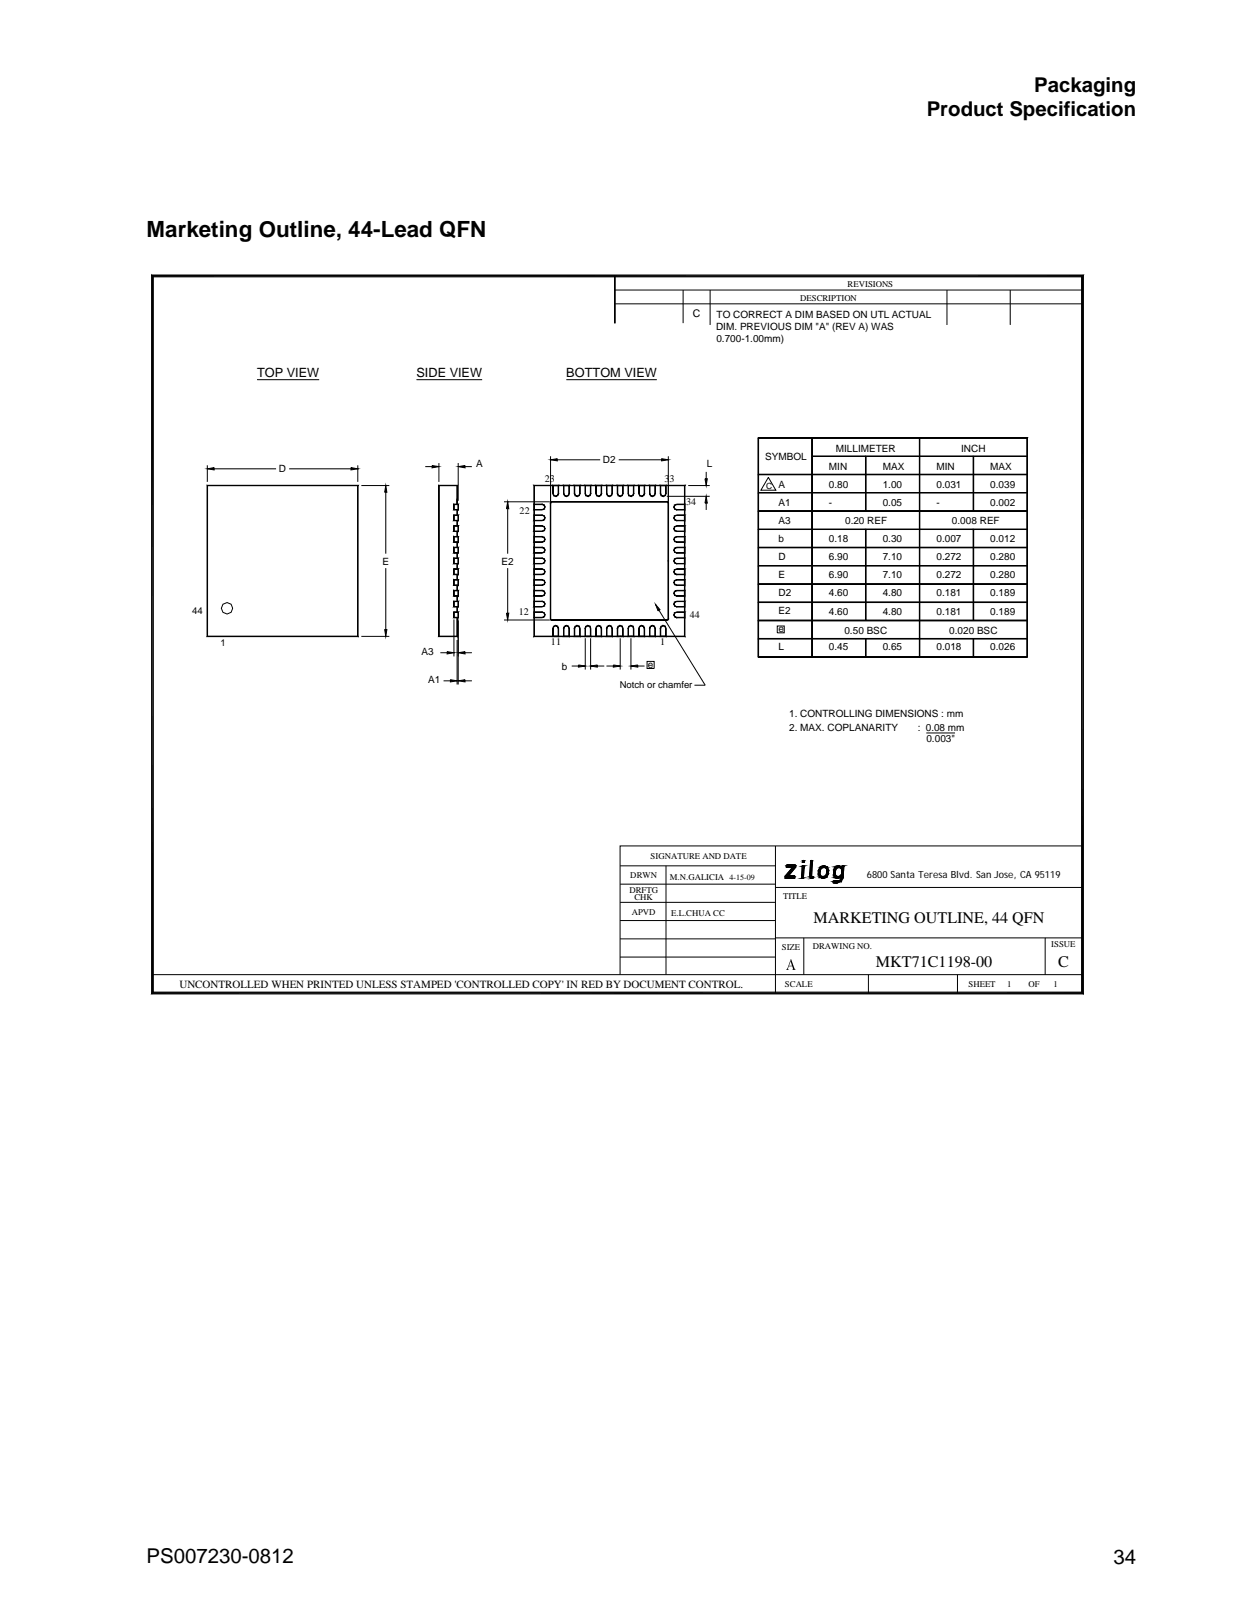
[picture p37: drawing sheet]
<svg xmlns="http://www.w3.org/2000/svg" width="216mm" height="279mm" viewBox="0 0 216 279" stroke-linecap="round" stroke-linejoin="round" font-family="sans-serif">
<defs><g id="words">
<text font-size="3.9" x="25.4" y="41.1">Marketing Outline, 44-Lead QFN</text>
<g font-size="3.5">
<text x="179.2" y="16">Packaging</text>
<text x="160.6" y="20">Product Specification</text>
<text x="25.4" y="271">PS007230-0812</text>
<text x="192.9" y="271">34</text>
</g>
<g font-size="2.8">
<text x="141" y="160">MARKETING OUTLINE, 44 QFN</text>
<text x="151.8" y="167.5">MKT71C1198-00</text>
<text x="183.4" y="167.5">C</text>
</g>
<g font-size="2.2">
<text x="44.6" y="65.3">TOP VIEW</text>
<text x="72.2" y="65.3">SIDE VIEW</text>
<text x="98.1" y="65.3">BOTTOM VIEW</text>
</g>
<text font-size="1.9" x="31.1" y="171.2">UNCONTROLLED WHEN PRINTED UNLESS STAMPED 'CONTROLLED COPY' IN RED BY DOCUMENT CONTROL.</text>
<text font-size="1.8" x="120.1" y="54.9">C</text>
<g font-size="1.7">
<text x="124.1" y="57.3">DIM. PREVIOUS DIM &quot;A&quot; (REV A) WAS</text>
<text x="124.1" y="59.4">0.700-1.00mm)</text>
<text x="124.2" y="55.2">TO CORRECT A DIM BASED ON UTL ACTUAL</text>
<text x="48.3" y="81.9">D</text>
<text x="82.5" y="80.9">A</text>
<text x="94.4" y="83.5">23</text>
<text x="104.5" y="80.3">D2</text>
<text x="115.2" y="83.5">33</text>
<text x="122.5" y="80.9">L</text>
<text x="132.6" y="79.8">SYMBOL</text>
<text x="143.6" y="81.4">MIN</text>
<text x="144.8" y="78.3">MILLIMETER</text>
<text x="153" y="81.4">MAX</text>
<text x="162.3" y="81.4">MIN</text>
<text x="166.6" y="78.3">INCH</text>
<text x="171.6" y="81.4">MAX</text>
<text x="90" y="89.1">22</text>
<text x="118.9" y="87.5">34</text>
<text x="134.9" y="87.7">A1</text>
<text x="134.9" y="84.5">A</text>
<text x="143.6" y="87.7">-</text>
<text x="143.6" y="84.5">0.80</text>
<text x="153" y="84.5">1.00</text>
<text x="153" y="87.7">0.05</text>
<text x="162.3" y="84.5">0.031</text>
<text x="162.3" y="87.7">-</text>
<text x="171.6" y="84.5">0.039</text>
<text x="171.6" y="87.7">0.002</text>
<text x="134.9" y="93.9">b</text>
<text x="134.9" y="90.9">A3</text>
<text x="143.6" y="93.9">0.18</text>
<text x="146.5" y="90.9">0.20 REF</text>
<text x="152.9" y="93.9">0.30</text>
<text x="162.3" y="93.9">0.007</text>
<text x="165" y="90.9">0.008 REF</text>
<text x="171.6" y="93.9">0.012</text>
<text x="66.3" y="97.9">E</text>
<text x="86.9" y="97.9">E2</text>
<text x="134.9" y="100.2">E</text>
<text x="134.9" y="97">D</text>
<text x="143.6" y="100.2">6.90</text>
<text x="143.6" y="97">6.90</text>
<text x="153" y="100.2">7.10</text>
<text x="153" y="97">7.10</text>
<text x="162.3" y="100.2">0.272</text>
<text x="162.3" y="97">0.272</text>
<text x="171.6" y="100.2">0.280</text>
<text x="171.6" y="97">0.280</text>
<text x="89.9" y="106.5">12</text>
<text x="119.5" y="107.2">44</text>
<text x="134.9" y="103.4">D2</text>
<text x="134.9" y="106.5">E2</text>
<text x="143.6" y="103.4">4.60</text>
<text x="143.6" y="106.5">4.60</text>
<text x="153" y="106.5">4.80</text>
<text x="153" y="103.4">4.80</text>
<text x="162.3" y="103.4">0.181</text>
<text x="162.3" y="106.5">0.181</text>
<text x="171.6" y="103.4">0.189</text>
<text x="171.6" y="106.5">0.189</text>
<text x="73" y="113.5">A3</text>
<text x="95.5" y="111.9">11</text>
<text x="114.4" y="111.9">1</text>
<text x="134.9" y="112.7">L</text>
<text x="134.9" y="109.5">e</text>
<text x="143.6" y="112.7">0.45</text>
<text x="146.3" y="109.9">0.50 BSC</text>
<text x="152.9" y="112.7">0.65</text>
<text x="162.3" y="112.7">0.018</text>
<text x="164.5" y="109.9">0.020 BSC</text>
<text x="171.6" y="112.7">0.026</text>
<text x="74.2" y="118.3">A1</text>
<text x="97.3" y="116.1">b</text>
<text x="112.3" y="115.8">e</text>
<text x="136.7" y="124.2">1. CONTROLLING DIMENSIONS : mm</text>
<text x="136.7" y="126.8">2. MAX. COPLANARITY</text>
<text x="159" y="126.8">: 0.08 mm</text>
<text x="160.5" y="128.6">0.003&quot;</text>
<text x="150.2" y="152.2">6800 Santa Teresa Blvd. San Jose, CA 95119</text>
</g>
<g font-size="1.6">
<text x="33.3" y="106.3">44</text>
<text x="38.2" y="112">1</text>
<text x="107.4" y="119.2">Notch or chamfer</text>
</g>
<g font-size="1.5">
<text x="138.6" y="52.1">DESCRIPTION</text>
<text x="146.9" y="49.7">REVISIONS</text>
<text x="132.8" y="84.8">C</text>
<text x="112.7" y="148.9">SIGNATURE AND DATE</text>
<text x="109.1" y="154.7">DRFTG</text>
<text x="109.2" y="152.2">DRWN</text>
<text x="116.1" y="152.5">M.N.GALICIA 4-15-09</text>
<text x="135.7" y="155.8">TITLE</text>
<text x="109.5" y="158.6">APVD</text>
<text x="109.9" y="156.1">CHK</text>
<text x="116.3" y="158.7">E.L.CHUA CC</text>
<text x="135.5" y="164.6">SIZE</text>
<text x="140.8" y="164.5">DRAWING NO.</text>
<text x="182.2" y="164.1">ISSUE</text>
<text x="136" y="171">SCALE</text>
<text x="167.8" y="171">SHEET</text>
<text x="174.5" y="171">1</text>
<text x="178.2" y="171">OF</text>
<text x="182.5" y="171">1</text>
</g>
</g></defs>
<path d="M25.3 46.2h163.4v131.6h-163.4z" fill-rule="evenodd" fill="#fff" stroke="#fff" stroke-width=".17"/>
<g fill="none" stroke="#000" stroke-width=".17">
<path d="M26.3 47.7l.3 .3v124l-.3 .3zM26.3 47.7h161.4l-.3 .3h-160.8zM106.5 50.3h81.1M106.5 47.8l.1 8.2zM106.5 52.7h81.1M106.5 47.8v8.2M118.4 50.3v5.7M123 50.3v6M164.1 50.3v6M175 50.3v6M187.4 48l.3-.3v124.6l-.3-.3zM44.5 65.8h10.8"/>
<path d="M72.2 65.8h11.3M95.4 79.7l1.2-.2v.4zM95.4 79.1v28.4M96.6 79.7h7.4M98.1 65.8h15.7M107.2 79.7h7.4M114.6 79.5l1.2 .2-1.2 .2zM115.8 79.1v28.4M115.8 79.7h.1M131.3 75.9h.1v38h-.1zM131.4 75.9h46.6l-.1 .1h-46.5zM131.4 75.9h46.6"/>
<path d="M140.7 75.9h.1v38h-.1zM140.7 75.9v38M140.7 79l37.3 .1zM140.7 79.1h37.3M150 79.1h.1v9.5h-.1zM150 79.1v9.5M159.3 75.9l.1 38zM159.3 75.9v38M168.6 79.1h.1v9.5h-.1zM168.7 79.1v9.5M177.9 76l.1-.1v38h-.1zM178 75.9v38h-46.6v-38"/>
<path d="M35.9 84.1h26.1zM35.9 84.1v26.2zM35.9 81.3l1.2-.3v.4zM35.9 84.1v26.2M35.9 84.2h.1M35.9 80.6v2.9M37.1 81.3h10.7M50.1 81.3h10.7M60.8 81l1.2 .3-1.2 .1zM62 84.2v-.1v26.2zM62 84.1v26.2M62 84.2h.1"/>
<path d="M62 81.3h.1M62 80.6v2.9M62 84.1h-26.1M62.6 84.2h4.9M66.8 84.2h.1M66.8 85.3v10.7M66.8 98.5v10.6M66.8 84.2l.2 1.1h-.3zM73.7 80.9h1.2M74.9 80.7l1.2 .2-1.2 .2zM76 84.1v26.2zM76 84.1h3.2z"/>
<path d="M76 84.1h3.2M76.1 84.2h.1M76.1 80.3v3.2M76.1 84.1v26.2M78.6 94h.8zM78.6 95.9h.8zM78.6 99.6h.8zM78.6 97.7h.8zM78.6 92.1h.8zM78.6 90.3h.8zM78.6 88.4h.8zM78.6 93v1z"/>
<path d="M78.6 93h.8zM78.6 94.8v1.1zM78.6 94.8h.8zM78.6 98.6v1zM78.6 98.6h.8zM78.6 96.7v1zM78.6 96.7h.8zM78.6 91.1v1zM78.6 91.1h.8zM78.6 89.3v1zM78.6 89.3h.8zM78.6 87.4v1z"/>
<path d="M78.6 87.4h.8zM79.2 84.2v-.1v3.3zM79.2 92.1v.9zM79.2 99.6v.9zM79.2 97.7v.9zM79.2 95.8v1zM79.2 94v.9zM79.2 90.2v1zM79.2 88.3v1zM79.2 86.5v.9zM79.2 84.1v3.3M79.4 93.1v-.1v1z"/>
<path d="M79.4 94.9v-.1v1.1zM79.4 98.7v-.1v1zM79.4 96.8v-.1v1zM79.4 91.2v-.1v1zM79.4 89.3v1zM79.4 87.5v-.1v1zM79.4 80.3v6.5M79.4 80.9h.1M79.4 87.4h.1M79.4 80.9l1.2-.2v.4zM80.6 80.9h1.2M87.3 87h8"/>
<path d="M88 87l.2 1.2h-.4zM88 87h.1M88 88.2v7.8M88 98.5v7.8M92.5 93v1zM92.5 93l1.5 .1zM92.5 94.8v1.1zM92.5 94.8l1.5 .1zM92.5 98.6v1zM92.5 98.6l1.5 .1zM92.5 96.7v1zM92.5 96.7l1.5 .1z"/>
<path d="M92.5 91.1v1zM92.5 91.1l1.5 .1zM92.5 89.3v1zM92.5 89.3h1.5zM92.5 87.4v1zM92.5 87.4l1.5 .1zM92.5 84.1h26.2zM92.5 94l1.5-.1zM92.5 95.9l1.5-.1zM92.5 99.6l1.5-.1zM92.5 97.7h1.5zM92.5 92.1h1.5z"/>
<path d="M92.5 90.3l1.5-.1zM92.5 88.4l1.5-.1zM92.5 84.1v26.2zM92.5 84.1h26.2M92.6 84.1v26.2M94 93l.3 .1zM94 94.8l.3 .2zM94 98.6l.3 .1zM94 96.7l.3 .2zM94 91.1l.3 .2zM94 89.3l.3 .1zM94 87.4l.3 .1z"/>
<path d="M94 93.9h.3zM94 95.8l.3-.1zM94 99.5h.3zM94 97.7l.3-.1zM94 92.1l.3-.1zM94 90.2l.3-.1zM94 88.3l.3-.1zM94.3 93.2v-.1l.2 .4zM94.3 95.1v-.1l.2 .4zM94.3 98.8l.2 .3zM94.3 96.9l.2 .3zM94.3 91.3l.2 .3z"/>
<path d="M94.3 89.5l.2 .3zM94.3 87.6v-.1l.2 .4zM94.4 93.5l-.1 .4zM94.4 95.4l-.1 .3zM94.4 99.1l-.1 .4zM94.4 97.2l-.1 .4zM94.4 91.6l-.1 .4zM94.4 89.8l-.1 .3zM94.4 87.9l-.1 .3zM95.4 87.2v20.1zM95.4 87.2h.1M95.4 87v.2z"/>
<path d="M95.4 87h.2zM95.6 87h20zM95.6 87h.1M95.6 87h20M95.8 85.6l.1 .3zM95.8 84.1h1zM95.8 84.1l.1 1.5zM95.9 85.9l.4 .2zM96.3 86l.3-.1zM96.7 85.6l-.1 .3zM96.7 84.2l.1-.1v1.5zM97.6 85.6l.2 .3z"/>
<path d="M97.6 84.1h1.1zM97.6 84.1l.1 1.5zM97.8 85.9l.3 .2zM98.1 86l.4-.1zM98.6 84.2l.1-.1v1.5zM98.6 85.6l-.1 .3zM99.5 84.1h1zM99.5 85.6l.2 .3zM99.5 84.1l.1 1.5zM99.7 85.9l.3 .2zM100 86l.4-.1zM100.4 84.2l.1-.1v1.5z"/>
<path d="M100.4 85.6v.3zM101.4 84.1h1zM101.4 84.1l.1 1.5zM101.4 85.6l.1 .3zM101.5 85.9l.4 .2zM101.9 86l.3-.1zM102.3 84.2l.1-.1v1.5zM102.3 85.6l-.1 .3zM103.2 84.1h1zM103.2 84.1l.1 1.5zM103.2 85.6l.2 .3zM103.4 85.9l.3 .2z"/>
<path d="M103.7 86l.4-.1zM104.2 84.2v-.1v1.5zM104.2 85.6l-.1 .3zM105.1 85.6l.1 .3zM105.1 84.1h1zM105.1 84.1l.1 1.5zM105.2 85.9l.4 .2zM105.6 86l.4-.1zM106 85.6v.3zM106 84.2l.1-.1v1.5zM107 85.6l.1 .3zM107 84.1h1z"/>
<path d="M107 84.1v1.5zM107.1 85.9l.4 .2zM107.5 86l.3-.1zM107.9 84.2l.1-.1v1.5zM107.9 85.6l-.1 .3zM108.8 84.1l.1 1.5zM108.8 85.6l.2 .3zM108.8 84.1h1zM109 85.9l.3 .2zM109.3 86l.4-.1zM109.7 84.2l.1-.1v1.5zM109.7 85.6v.3z"/>
<path d="M110.7 84.1l.1 1.5zM110.7 84.1h1zM110.7 85.6l.1 .3zM110.9 85.9l.3 .2zM111.2 86l.3-.1zM111.6 85.6l-.1 .3zM111.6 84.2l.1-.1v1.5zM112.5 84.1l.1 1.5zM112.5 84.1h1.1zM112.5 85.6l.2 .3zM112.7 85.9l.4 .2zM113.1 86l.3-.1z"/>
<path d="M113.5 85.6l-.1 .3zM113.5 84.2l.1-.1v1.5zM114.4 84.1h1zM114.4 84.1l.1 1.5zM114.4 85.6l.2 .3zM114.6 85.9l.3 .2zM114.9 86h.1M114.9 86l.4-.1zM115.3 85.6v.3zM115.3 84.2l.1-.1v1.5zM115.5 86h7.5M115.6 87h.2z"/>
<path d="M115.7 87.1l.1 .1zM115.8 97.2v10.1zM115.8 87.2v10zM115.8 87.2h.1M116.7 97.2l.2 .4zM116.7 99.1l.2 .4zM116.7 95.4l.2 .3zM116.7 93.5l.2 .4zM116.7 87.9l.2 .3zM116.7 89.8l.2 .3zM116.7 91.6l.2 .4zM116.9 96.9l.3-.2z"/>
<path d="M116.9 98.7l.3-.1zM116.9 95l.3-.2zM116.9 93.1l.3-.1zM116.9 87.5l.3-.1zM116.9 89.4l.3-.1zM116.9 91.3l.3-.2zM116.9 96.9l-.2 .3zM116.9 97.6l.3 .1zM116.9 98.7l-.2 .4zM116.9 99.5l.3 .1zM116.9 95l-.2 .4zM116.9 95.7l.3 .2z"/>
<path d="M116.9 93.1l-.2 .4zM116.9 93.9l.3 .1zM116.9 87.5l-.2 .4zM116.9 88.2l.3 .2zM116.9 89.4l-.2 .4zM116.9 90.1l.3 .2zM116.9 91.3l-.2 .3zM116.9 92l.3 .1zM117.2 96.7h1.5zM117.2 98.6h1.5zM117.2 94.8h1.5zM117.2 93h1.5z"/>
<path d="M117.2 87.4h1.5zM117.2 89.3h1.5zM117.2 91.1h1.5zM117.2 97.7h1.5zM117.2 99.5l1.5 .1zM117.2 95.8l1.5 .1zM117.2 93.9l1.5 .1zM117.2 88.3l1.5 .1zM117.2 90.2l1.5 .1zM117.2 92.1h1.5zM118.6 84.2l.1-.1v26.2zM118.6 96.8l.1-.1v1z"/>
<path d="M118.6 98.7l.1-.1v1zM118.6 94.9l.1-.1v1.1zM118.6 93.1l.1-.1v1zM118.6 87.5l.1-.1v1zM118.6 89.3h.1v1zM118.6 91.2l.1-.1v1zM118.6 84.1v26.2M118.6 84.2h.1M119.3 84.2h3.7M122.2 83h.4l-.2 1.2zM122.4 86l.2 1.2h-.4zM122.4 84.2h.1"/>
<path d="M122.4 81.8v1.2M122.4 87.2v1.2M131.4 91.7l46.6 .1zM131.4 94.8h46.6v.2h-46.6zM131.4 98l46.6 .1zM131.4 82.2h46.6v.1h-46.6zM131.4 85.4h46.6zM131.4 88.5h46.6v.1h-46.6zM131.4 91.7h46.6M131.4 94.9h46.6M131.4 98.1h46.6M131.4 82.2h46.6"/>
<path d="M131.4 85.4h46.6M131.4 88.6h46.6M133.1 82.7l1.3 2.3h-2.6zM150 91.7h.1v15.8h-.1zM150 91.7v15.8M168.6 91.7h.1v15.8h-.1zM168.7 91.7v15.8M35.9 110.3h26.1zM62 110.3h.1M62 110.3h-26.1M62.6 110.3h4.9M66.7 109.1h.3l-.2 1.2z"/>
<path d="M76 110.3h3.2zM76 110.3h3.2M76.3 113.1h1.2M76.9 118h1.1M77.5 112.9l1.2 .2-1.2 .2zM78 117.8l1.2 .2-1.2 .2zM78.6 103.3h.8zM78.6 107.1h.8zM78.6 105.2h.8zM78.6 101.5h.8zM78.6 102.3v1zM78.6 102.3h.8z"/>
<path d="M78.6 106.1v1zM78.6 106.1h.8zM78.6 104.2v1zM78.6 104.2h.8zM78.6 100.5v1zM78.6 100.5h.8zM78.7 107h.1M78.7 113.1h.1M78.7 107.4v6.4M79.2 107v3.3zM79.2 105.2v.9zM79.2 103.3v.9z"/>
<path d="M79.2 101.4v1zM79.2 110.9v7.7M79.2 118h.1M79.2 107v3.3M79.4 102.4v-.1v1zM79.4 106.1v1zM79.4 104.3v-.1v1zM79.4 100.5v1zM79.4 107.4v11.2M79.4 107h.1M79.4 118l1.2-.2v.4zM79.4 113.1l1.2-.2v.4z"/>
<path d="M80.6 118h1.2M80.6 113.1h1.2M87.3 107.5h8M87.8 106.3h.4l-.2 1.2zM92.5 102.3v1zM92.5 102.3l1.5 .1zM92.5 106.1v1zM92.5 106.1h1.5zM92.5 104.2v1zM92.5 104.2l1.5 .1zM92.5 100.5v1zM92.5 100.5h1.5z"/>
<path d="M92.5 110.3h26.2M92.5 103.3h1.5zM92.5 107.1l1.5-.1zM92.5 105.2l1.5-.1zM92.5 101.5l1.5-.1zM92.5 110.3h26.2zM94 102.3l.3 .2zM94 106.1l.3 .1zM94 104.2l.3 .2zM94 100.5l.3 .1zM94 103.3l.3-.1zM94 107l.3-.1z"/>
<path d="M94 105.1h.3zM94 101.4l.3-.1zM94.3 102.5l.2 .3zM94.3 106.3l.2 .3zM94.3 104.4l.2 .3zM94.3 100.6l.2 .4zM94.4 102.8l-.1 .4zM94.4 106.6l-.1 .3zM94.4 104.7l-.1 .4zM94.4 101l-.1 .3zM95.4 107.3v.1zM95.4 107.4l.2 .1z"/>
<path d="M95.6 107.5h.1M95.6 107.4l20 .1zM95.6 107.5h20M95.8 108.9v1.4zM95.8 110.3h1zM95.9 108.5l.4-.1zM95.9 108.5l-.1 .4zM96.3 108.4l.3 .1zM96.6 108.6v-.1l.2 .4zM96.7 108.9l.1 1.4zM97.6 108.9v1.4zM97.6 110.3h1.1z"/>
<path d="M97.8 108.5l-.2 .4zM97.8 108.5l.3-.1zM98.1 108.4l.4 .1zM98.4 108.6l.1-.1 .2 .4zM98.6 108.9l.1 1.4zM99.1 115.4h1.1M99.5 108.9v1.4zM99.5 110.3h1zM99.7 108.5l-.2 .4zM99.7 108.5l.3-.1zM100 108.4l.4 .1zM100.2 115.3l1.2 .1-1.2 .2z"/>
<path d="M100.3 108.6l.1-.1 .1 .4zM100.4 108.9l.1 1.4zM101.4 108.9v1.4zM101.4 110.3h1zM101.4 110.3h.1M101.4 110.6v5.5M101.5 108.5l-.1 .4zM101.5 108.5l.4-.1zM101.9 108.4l.3 .1zM102.2 108.6v-.1l.2 .4zM102.3 108.9l.1 1.4zM102.3 115.4l1.2-.1v.3z"/>
<path d="M102.3 110.3h.1M102.3 115.4h.1M102.3 110.6v5.5M103.2 108.9v1.4zM103.2 110.3h1zM103.4 108.5l.3-.1zM103.4 108.5l-.2 .4zM103.5 115.4h1.2M103.7 108.4l.4 .1zM104 108.6l.1-.1 .1 .4zM104.2 108.9v1.4zM105.1 115.4h1.2"/>
<path d="M105.1 108.9v1.4zM105.1 110.3h1zM105.2 108.5l.4-.1zM105.2 108.5l-.1 .4zM105.6 108.4l.4 .1zM105.9 108.6l.1-.1 .1 .4zM106 108.9l.1 1.4zM106.3 115.3l1.2 .1-1.2 .2zM107 108.9v1.4zM107 110.3h1zM107.1 108.5l.4-.1zM107.1 108.5l-.1 .4z"/>
<path d="M107.5 110.3h.1M107.5 110.6v5.5M107.5 108.4l.3 .1zM107.8 108.6v-.1l.2 .4zM107.9 108.9l.1 1.4zM108.8 108.9v1.4zM108.8 110.3h1zM109 108.5l.3-.1zM109 108.5l-.2 .4zM109.3 115.4l1.2-.1v.3zM109.3 110.3h.1M109.3 115.4h.1"/>
<path d="M109.3 110.6v5.5M109.3 108.4l.4 .1zM109.6 108.6l.1-.1 .1 .4zM109.7 108.9l.1 1.4zM110.5 115.4h1.2M110.7 110.3h1zM110.7 108.9v1.4zM110.8 108.5l.4-.1zM110.8 108.5l-.1 .4zM111.2 108.4l.3 .1zM111.5 108.6v-.1l.2 .4zM111.6 108.9l.1 1.4z"/>
<path d="M112.1 114.6h1.2v1.3h-1.2zM112.5 110.3h1.1zM112.5 108.9v1.4zM112.7 108.5l.4-.1zM112.7 108.5l-.2 .4zM113.1 108.4l.3 .1zM113.3 108.6l.1-.1 .2 .4zM113.5 108.9l.1 1.4zM113.6 104.8l.8 .9-.4 .2zM114.2 105.8l8 13h-1.9M114.4 110.3h1zM114.4 108.9v1.4z"/>
<path d="M114.6 108.5l-.2 .4zM114.6 108.5l.3-.1zM114.9 108.4l.4 .1zM115.2 108.6l.1-.1 .1 .4zM115.3 108.9l.1 1.4zM115.6 107.4h.2zM115.8 107.3v.1zM116.7 102.8l.2 .4zM116.7 104.7l.2 .4zM116.7 106.6l.2 .3zM116.7 101l.2 .3zM116.9 102.5l.3-.2z"/>
<path d="M116.9 104.4l.3-.2zM116.9 106.2l.3-.1zM116.9 100.6l.3-.1zM116.9 102.5l-.2 .3zM116.9 103.2l.3 .1zM116.9 104.4l-.2 .3zM116.9 105.1l.3 .1zM116.9 106.2l-.2 .4zM116.9 106.9l.3 .2zM116.9 100.6l-.2 .4zM116.9 101.3l.3 .2zM117.2 102.3h1.5z"/>
<path d="M117.2 104.2h1.5zM117.2 106.1h1.5zM117.2 100.5h1.5zM117.2 103.3h1.5zM117.2 105.1l1.5 .1zM117.2 107l1.5 .1zM117.2 101.4l1.5 .1zM118.6 102.4l.1-.1v1zM118.6 104.3l.1-.1v1zM118.6 106.1h.1v1zM118.6 100.5h.1v1zM131.4 113.8l46.6 .1z"/>
<path d="M131.4 101.2h46.6v.1h-46.6zM131.4 104.3h46.6v.1h-46.6zM131.4 107.5l46.6 .1zM131.4 110.7h46.6v.1h-46.6zM131.4 101.2h46.6M131.4 104.4h46.6M131.4 107.5h46.6M131.4 110.7h46.6M134.7 108.5h1.2v1.2h-1.2zM150 110.7h.1v3.2h-.1zM150 110.7v3.2M168.6 110.7h.1v3.2h-.1z"/>
<path d="M168.7 110.7v3.2M160.5 127h5M107.4 159.6h27M107.4 156.4h27M107.4 153.2h27M107.4 150.1h27M115.4 150.1v18.8M134.4 153.8h53.2M134.4 146.6v25.5M136 152.2l1.8-.2-.1 .1zM136 152.2h1.7zM136 152.2l1.7-.1z"/>
<path d="M136 152.2l1.8-.2zM136 152.2l1.6 .1zM136.1 151.8l1.6 .1-1.7 .3zM136.1 151.8h1.6h-1.6M136.1 151.8l-.1 .4M136.1 151.8h.6zM136.1 151.8l1.6 .1zM136.1 151.8h.1M136.2 150.1l1.7-.1v.3zM136.2 150.2l.1 .1 1 .1-1.2 1.4M136.2 150.2l1.7 .1zM136.2 150.1l1.7 .2-1.7-.1z"/>
<path d="M136.2 150.1v.1M136.2 150.3h1.7zM136.3 150h1.6zM136.3 150h1.6l-1.7 .1zM136.3 150.3h1.6zM136.4 149.9l-.2 .2M136.4 149.9h1.4M136.4 149.9l1.5 .1zM136.7 151.8h1M137.3 150.3h.6zM137.3 150.4l-.6 1.4h-.6zM137.7 151.8l.1 .2"/>
<path d="M137.7 152.1l-.1 .2-1.6-.1M137.8 152l-.1 .1M137.8 149.9l.1 .1M137.9 150.3l-1.2 1.5M137.9 150v.3M137.9 150.3h.1M138.9 152.1h.3zM138.9 152.1l.1 .2 .2-.2M138.9 152.2l.3-.1zM138.9 152.2h.3zM139 150.2h.3zM139 152.3l.2-.1z"/>
<path d="M139 150.2l-.1 1.9M139 150.2h.3l-.4 1.9zM139 150.1h.3zM139 150.1h.2zM139.1 149.4h.3zM139.1 149.2h.3l-.3 .2zM139.1 149.4l.3-.2v.2zM139.1 149.2h.3zM139.1 149.2h.3v.2h-.3zM139.1 149.2l.2-.1zM139.1 149.5l.3-.1zM139.2 150.1l.1 .1"/>
<path d="M139.2 150.1l-.2 .1M139.3 150.2l-.1 1.9h-.3zM139.3 150.2l-.1 1.9M140.3 151.9h.5zM140.3 151.9h.5l-.4 .2zM140.3 151.9l.3-.1 .1 .1zM140.4 152.1l.5-.1zM140.4 152.1l.5 .1-.3 .1zM140.4 152.1l.5-.1v.2zM140.4 152.1l.4-.2zM140.5 149.2h.3zM140.5 149.2h.3l-.5 2.7z"/>
<path d="M140.5 149.2l.2-.1zM140.6 152.3l.3-.1zM140.6 151.8l.2-2.6-.3-.1-.2 2.8 .1 .2 .2 .2 .3-.1v-.2l-.1-.1M140.6 151.8l.2 .1M140.8 149.2l-.2 2.6-.3 .1zM141.8 151.5h.3l-.1 .5zM141.8 150.9h.3l-.3 .6zM141.8 150.9l.5-.4-.2 .4zM142 152l.7 .3zM142 152l.7-.1zM142 152l.7-.1 .6 .1zM142 152h1.3l-.6 .3z"/>
<path d="M142.1 150.3l.6-.2 .7 .2 .2 .5v.6l-.3 .6-.6 .3-.7-.3-.2-.5v-.6zM142.1 150.3l.6-.2 .7 .2zM142.1 151.5l.1 .3-.2 .2zM142.1 150.3l.8 .1zM142.1 150.3l.6 .1-.4 .1zM142.1 150.3l.2 .2-.5 .4zM142.1 150.3h1.3zM142.1 150.9v.6h-.3zM142.2 151.8l.3 .1-.5 .1zM142.3 150.5l.4-.1 .5 .1 .1 .3-.2 1-.4 .1-.5-.1-.1-.9zM142.7 150.1l.7 .2zM142.7 151.9l.4-.1 .2 .2z"/>
<path d="M143.1 151.8l.5-.4-.3 .6zM143.2 150.5l.4 .3h-.3zM143.2 150.5l.2-.2 .2 .5zM143.2 151.4h.4l-.5 .4zM143.3 150.8h.3l-.4 .6zM143.6 150.8v.6h-.4zM144.4 152.9l.7 .1zM144.4 152.8l.7 .2-.7-.1zM144.4 152.8h1.4l-.7 .2zM144.4 153h.7zM144.4 152.7h.8zM144.4 152.7l1.4 .1z"/>
<path d="M144.4 152.7l1.4 .1h-1.4zM144.4 151.6l.3-.1 .1 .3zM144.4 151.6l.4 .2-.2 .3zM144.4 151.6l.2 .5 .4 .2M144.5 150.7l.3 .2-.4 .7zM144.5 150.7l-.1 .9M144.5 150.7l.4-.2-.1 .4zM144.6 152.1l.2-.3 .3 .1zM144.6 152.1l.5-.2 .5 .2zM144.6 152.1h1l-.6 .2zM144.7 150.2h1l-.4 .2zM144.7 150.2l.6 .2-.4 .1z"/>
<path d="M144.7 150.2l.2 .3-.4 .2zM144.7 150.2l.5-.1 .5 .1zM144.8 150.9l-.1 .6-.3 .1zM145 152.3h.2M145 152.3l.6-.2zM145.1 151.9l.5 .2zM145.2 150.1l.5 .1zM145.2 150.1l-.5 .1-.2 .5M145.2 150.1l.5 .1M145.2 152.7l.4-.2 .2 .3zM145.3 151.9l.3-.1v.3zM145.3 150.1l.4 .1 .2 .3v-.4h.2l.1 .1-.1 1.9a1.23 1.23 0 0 1-1.7 .8l.1-.2h.7"/>
<path d="M145.5 150.4l.2-.2 .2 .3zM145.5 150.4l.2 .1 .2 .3M145.5 150.4l.4 .1zM145.5 150.4l-.6 .1-.1 .4v.9a.61 .61 0 0 0 1-.3l.1-.7M145.6 151.8l.2-.1-.2 .4zM145.7 150.5h.2v.3zM145.8 152.2l.3-.1-.3 .7zM145.8 152.2v-.5l-.2 .4-.6 .2M145.8 152.2v.6l-.2-.3zM145.8 152.2l-.2 .3-.4 .2M145.8 151.7l.3 .4-.3 .1zM145.8 151.7v.1"/>
<path d="M145.8 151.5v.2l-.2 .1zM145.9 150.8l-.1 .9zM145.9 150.8l-.1 .7M145.9 150.5l.3-.3-.1 1.9zM145.9 150.5l.2 1.6zM145.9 150.2h.3zM145.9 150.2h.3l-.3 .3zM145.9 150.1h.3zM145.9 150.1h.2zM187.6 146.6h-80.2v22.3M26.4 168.9h161.2M26.6 172h160.8l.3 .3h-161.4z"/>
<path d="M107.4 165.9h27M107.4 162.7h27M134.4 162.6h53.2M139.3 162.6v6.3M150.5 168.9v3.2M165.9 168.9v3.2M181.1 162.6v6.3"/>
<circle cx="39.3" cy="105.4" r=".99"/>
</g>
<g fill="#000">
<path d="M95.4 79.7l1.2-.2v.4zM114.6 79.5l1.2 .2-1.2 .2zM35.9 81.3l1.2-.3v.4zM60.8 81l1.2 .3-1.2 .1zM66.8 84.2l.2 1.1h-.3zM74.9 80.7l1.2 .2-1.2 .2zM78.6 93v1zM78.6 93h.8zM78.6 94.8v1.1zM78.6 94.8h.8zM78.6 98.6v1zM78.6 98.6h.8z"/>
<path d="M78.6 96.7v1zM78.6 96.7h.8zM78.6 91.1v1zM78.6 91.1h.8zM78.6 89.3v1zM78.6 89.3h.8zM78.6 87.4v1zM78.6 87.4h.8zM78.6 93l.1 .9zM78.7 93.1l.7-.1zM78.6 94.8l.1 1zM78.7 94.9l.7-.1z"/>
<path d="M78.6 98.6l.1 .9zM78.7 98.7l.7-.1zM78.6 96.7l.1 1zM78.7 96.8l.7-.1zM78.6 91.1l.1 1zM78.7 91.2l.7-.1zM78.6 89.3l.1 .9zM78.7 89.3h.7zM78.6 87.4l.1 .9zM78.7 87.5l.7-.1zM79.2 92.1v.9zM79.2 99.6v.9z"/>
<path d="M79.2 97.7v.9zM79.2 95.8v1zM79.2 94v.9zM79.2 90.2v1zM79.2 88.3v1zM79.2 86.5v.9zM79.4 93.1v.9zM78.7 93.9h.7l-.8 .1zM79.4 94.9v1zM78.6 95.9l.8-.1zM79.4 98.7v.9zM78.7 99.5h.7l-.8 .1z"/>
<path d="M79.4 96.8v.9zM78.6 97.7h.8zM79.4 91.2v.9zM78.6 92.1h.8zM79.4 89.3v1zM78.6 90.3l.8-.1zM79.4 87.5v.9zM78.7 88.3h.7l-.8 .1zM79.4 93.1v-.1v1zM78.6 94h.8zM79.4 94.9v-.1v1.1zM78.6 95.9h.8z"/>
<path d="M79.4 98.7v-.1v1zM78.6 99.6h.8zM79.4 96.8v-.1v1zM79.4 91.2v-.1v1zM78.6 90.3h.8zM79.4 87.5v-.1v1zM78.6 88.4h.8zM79.4 80.9l1.2-.2v.4zM88 87l.2 1.2h-.4zM92.5 93v1zM92.5 93h1.5zM92.5 94.8v1.1z"/>
<path d="M92.5 94.8h1.5zM92.5 98.6v1zM92.5 98.6h1.5zM92.5 96.7v1zM92.5 96.7h1.5zM92.5 91.1v1zM92.5 91.1h1.5zM92.5 89.3v1zM92.5 89.3h1.5zM92.5 87.4v1zM92.5 87.4h1.5zM92.5 93l.1 .9z"/>
<path d="M92.6 93.1l1.4-.1zM92.5 94.8l.1 1zM92.6 94.9l1.4-.1zM92.5 98.6l.1 .9zM92.6 98.7l1.4-.1zM92.5 96.7l.1 1zM92.6 96.8l1.4-.1zM92.5 91.1l.1 1zM92.6 91.2l1.4-.1zM92.5 89.3l.1 .9zM92.6 89.3h1.4zM92.5 87.4l.1 .9z"/>
<path d="M92.6 87.5l1.4-.1zM94 93.9h.3zM92.5 94l1.5-.1zM94 95.8l.3-.1zM92.5 95.9l1.5-.1zM94 99.5h.3zM92.5 99.6l1.5-.1zM94 97.7l.3-.1zM92.5 97.7h1.5zM94 92.1l.3-.1zM92.5 92.1h1.5zM94 90.2l.3-.1z"/>
<path d="M92.5 90.3l1.5-.1zM94 88.3l.3-.1zM92.5 88.4l1.5-.1zM94.4 93.5l-.1 .3zM94 93l.3 .2zM94.4 95.4l-.1 .3zM94 94.8l.3 .3zM94.4 99.1l-.1 .3zM94 98.6l.3 .2zM94.4 97.2l-.1 .3zM94 96.7l.3 .2zM94.4 91.6l-.1 .3z"/>
<path d="M94 91.1l.3 .2zM94.4 89.8l-.1 .3zM94 89.3l.3 .2zM94.4 87.9l-.1 .3zM94 87.4l.3 .2zM94.5 93.5l-.2 .4zM94 93l.3 .1zM94.5 95.4l-.2 .3zM94 94.8l.3 .2zM94.5 99.1l-.2 .4zM94 98.6l.3 .1zM94.5 97.2l-.2 .4z"/>
<path d="M94.5 91.6l-.2 .4zM94.5 89.8l-.2 .3zM94 89.3l.3 .1zM94.5 87.9l-.2 .3zM94 87.4l.3 .1zM94.3 93.2v-.1l.1 .4zM94.3 95.1v-.1l.1 .4zM94.3 98.8l.1 .3zM94.3 96.9l.1 .3zM94.3 91.3l.1 .3zM94.3 89.5l.1 .3zM94.3 87.6v-.1l.1 .4z"/>
<path d="M94.3 93.1l.2 .4zM94.3 95l.2 .4zM94.3 98.7l.2 .4zM94.3 96.9l.2 .3zM94.3 91.3l.2 .3zM94.3 89.4l.2 .4zM94.3 87.5l.2 .4zM95.4 87v.2zM95.4 87.2l.1-.1zM95.4 87h.2zM95.8 84.1l.1 1.5zM95.8 85.6l.1 .3z"/>
<path d="M95.9 85.6v.3zM95.9 85.9l.4 .2zM96 85.9l.3 .2zM96.3 86l.3-.1zM96.7 85.6l-.1 .3zM96.8 85.6l-.2 .3zM95.9 84.2l.9-.1zM96.7 84.2l.1 1.4zM95.8 84.1h1zM96.7 84.2l.1-.1v1.5zM97.6 84.1l.1 1.5zM97.6 85.6l.2 .3z"/>
<path d="M97.7 85.6l.1 .3zM97.8 85.9l.3 .2zM97.9 85.9l.2 .2zM98.1 86l.4-.1zM98.6 85.6l-.2 .3zM98.7 85.6l-.2 .3zM97.7 84.2l1-.1zM98.6 84.2l.1 1.4zM97.6 84.1h1.1zM98.6 84.2l.1-.1v1.5zM99.5 84.1l.1 1.5zM99.5 85.6l.2 .3z"/>
<path d="M99.6 85.6l.1 .3zM99.7 85.9l.3 .2zM100 86l.4-.1zM100.4 85.6l-.1 .3zM100.5 85.6l-.1 .3zM99.6 84.2l.9-.1zM100.4 84.2l.1 1.4zM99.5 84.1h1zM100.4 84.2l.1-.1v1.5zM101.4 84.1l.1 1.5zM101.4 85.6l.1 .3zM101.5 85.6v.3z"/>
<path d="M101.5 85.9l.4 .2zM101.6 85.9l.3 .2zM101.9 86l.3-.1zM102.3 85.6l-.1 .3zM102.4 85.6l-.2 .3zM101.5 84.2l.9-.1zM102.3 84.2l.1 1.4zM101.4 84.1h1zM102.3 84.2l.1-.1v1.5zM103.2 84.1l.1 1.5zM103.2 85.6l.2 .3zM103.3 85.6l.1 .3z"/>
<path d="M103.4 85.9l.3 .2zM103.7 86l.4-.1zM104.2 85.6l-.2 .3zM104.2 85.6l-.1 .3zM103.3 84.2l.9-.1zM104.2 84.2v1.4zM103.2 84.1h1zM104.2 84.2v-.1v1.5zM105.1 84.1l.1 1.5zM105.1 85.6l.1 .3zM105.2 85.6v.3zM105.2 85.9l.4 .2z"/>
<path d="M105.3 85.9l.3 .2zM105.6 86l.4-.1zM106 85.6l-.1 .3zM106.1 85.6l-.1 .3zM105.2 84.2l.9-.1zM106 84.2l.1 1.4zM105.1 84.1h1zM106 84.2l.1-.1v1.5zM107 84.1v1.5zM107 85.6l.1 .3zM107.1 85.9l.4 .2zM107.2 85.9l.3 .2z"/>
<path d="M107.5 86l.3-.1zM107.9 85.6l-.1 .3zM108 85.6l-.2 .3zM107 84.2l1-.1zM107.9 84.2l.1 1.4zM107 84.1h1zM107.9 84.2l.1-.1v1.5zM108.8 84.1l.1 1.5zM108.8 85.6l.2 .3zM108.9 85.6l.1 .3zM109 85.9l.3 .2zM109.3 86l.4-.1z"/>
<path d="M109.7 85.6l-.1 .3zM109.8 85.6l-.1 .3zM108.9 84.2l.9-.1zM109.7 84.2l.1 1.4zM108.8 84.1h1zM109.7 84.2l.1-.1v1.5zM110.7 84.1l.1 1.5zM110.7 85.6l.1 .3zM110.8 85.6v.3zM110.9 85.9l.3 .2zM111.2 86l.3-.1zM111.6 85.6l-.1 .3z"/>
<path d="M111.7 85.6l-.2 .3zM110.8 84.2l.9-.1zM111.6 84.2l.1 1.4zM110.7 84.1h1zM111.6 84.2l.1-.1v1.5zM112.5 84.1l.1 1.5zM112.5 85.6l.2 .3zM112.6 85.6l.1 .3zM112.7 85.9l.4 .2zM113.1 86l.3-.1zM113.5 85.6l-.2 .3zM113.6 85.6l-.2 .3z"/>
<path d="M112.6 84.2l1-.1zM113.5 84.2l.1 1.4zM112.5 84.1h1.1zM113.5 84.2l.1-.1v1.5zM114.4 84.1l.1 1.5zM114.4 85.6l.2 .3zM114.5 85.6l.1 .3zM114.6 85.9l.3 .2zM114.9 86l.4-.1zM115.3 85.6l-.1 .3zM115.4 85.6l-.1 .3zM114.5 84.2l.9-.1z"/>
<path d="M115.3 84.2l.1 1.4zM114.4 84.1h1zM115.3 84.2l.1-.1v1.5zM115.6 87l.1 .1zM115.7 87.1l.1 .1zM115.6 87h.2zM115.8 87v.2zM116.7 97.2l.2 .4zM116.7 99.1l.2 .4zM116.7 95.4l.2 .3zM116.7 93.5l.2 .4zM116.7 87.9l.2 .3z"/>
<path d="M116.7 89.8l.2 .3zM116.7 91.6l.2 .4zM116.8 97.2l.1 .4zM116.8 99.1l.1 .4zM116.8 95.4l.1 .3zM116.8 93.5l.1 .4zM116.8 87.9l.1 .3zM116.8 89.8l.1 .3zM116.8 91.6l.1 .4zM116.9 96.9l-.2 .3zM116.9 97.6l.3 .1zM116.9 98.7l-.2 .4z"/>
<path d="M116.9 99.5l.3 .1zM116.9 95l-.2 .4zM116.9 95.7l.3 .2zM116.9 93.1l-.2 .4zM116.9 93.9l.3 .1zM116.9 87.5l-.2 .4zM116.9 88.2l.3 .2zM116.9 89.4l-.2 .4zM116.9 90.1l.3 .2zM116.9 91.3l-.2 .3zM116.9 92l.3 .1zM116.9 97.5l.3 .2z"/>
<path d="M116.9 98.8l-.2 .3zM116.9 99.4l.3 .2zM116.9 95.1l-.2 .3zM116.9 93.2l-.2 .3zM116.9 93.8l.3 .2zM116.9 87.6l-.2 .3zM116.9 89.5l-.2 .3zM116.9 91.9l.3 .2zM116.9 96.9l.3-.2zM116.9 96.9l.3-.1zM117.2 96.7h1.5zM117.2 96.8l1.5-.1z"/>
<path d="M116.9 98.7l.3-.1zM116.9 98.7h.3zM117.2 98.6h1.5zM117.2 98.7l1.5-.1zM116.9 95l.3-.2zM116.9 95l.3-.1zM117.2 94.8h1.5zM117.2 94.9l1.5-.1zM116.9 93.1l.3-.1zM116.9 93.1h.3zM117.2 93h1.5zM117.2 93.1l1.5-.1z"/>
<path d="M116.9 87.5l.3-.1zM116.9 87.5h.3zM117.2 87.4h1.5zM117.2 87.5l1.5-.1zM116.9 89.4l.3-.1zM117.2 89.3h1.5zM116.9 91.3l.3-.2zM116.9 91.3l.3-.1zM117.2 91.1h1.5zM117.2 91.2l1.5-.1zM118.6 96.8l.1 .9zM117.2 97.7h1.4z"/>
<path d="M118.6 98.7l.1 .9zM117.2 99.5h1.4zM118.6 94.9l.1 1zM117.2 95.8h1.4zM118.6 93.1l.1 .9zM117.2 93.9h1.4zM118.6 87.5l.1 .9zM117.2 88.3h1.4zM118.6 89.3l.1 1zM117.2 90.2h1.4zM118.6 91.2l.1 .9zM117.2 92.1h1.4z"/>
<path d="M118.6 96.8l.1-.1v1zM117.2 97.7h1.5zM118.6 98.7l.1-.1v1zM117.2 99.6h1.5zM118.6 94.9l.1-.1v1.1zM117.2 95.9h1.5zM118.6 93.1l.1-.1v1zM117.2 94h1.5zM118.6 87.5l.1-.1v1zM117.2 88.4h1.5zM118.6 89.3h.1v1zM117.2 90.3h1.5z"/>
<path d="M118.6 91.2l.1-.1v1zM117.2 92.1h1.5zM122.4 86l.2 1.2h-.4zM122.2 83h.4l-.2 1.2zM66.7 109.1h.3l-.2 1.2zM77.5 112.9l1.2 .2-1.2 .2zM78 117.8l1.2 .2-1.2 .2zM78.6 102.3v1zM78.6 102.3h.8zM78.6 106.1v1zM78.6 106.1h.8zM78.6 104.2v1z"/>
<path d="M78.6 104.2h.8zM78.6 100.5v1zM78.6 100.5h.8zM78.6 102.3l.1 1zM78.7 102.4l.7-.1zM78.6 106.1l.1 .9zM78.7 106.1h.7zM78.6 104.2l.1 .9zM78.7 104.3l.7-.1zM78.6 100.5l.1 .9zM78.7 100.5h.7zM79.2 105.2v.9z"/>
<path d="M79.2 103.3v.9zM79.2 101.4v1zM79.4 102.4v.9zM78.7 103.3h.7h-.8zM79.4 106.1v1zM78.7 107h.7l-.8 .1zM79.4 104.3v.9zM78.6 105.2l.8-.1zM79.4 100.5v1zM78.7 101.4h.7l-.8 .1zM79.4 102.4v-.1v1zM78.6 103.3h.8z"/>
<path d="M78.6 107.1h.8zM79.4 104.3v-.1v1zM78.6 105.2h.8zM78.6 101.5h.8zM79.4 118l1.2-.2v.4zM79.4 113.1l1.2-.2v.4zM87.8 106.3h.4l-.2 1.2zM92.5 102.3v1zM92.5 102.3h1.5zM92.5 106.1v1zM92.5 106.1h1.5zM92.5 104.2v1z"/>
<path d="M92.5 104.2h1.5zM92.5 100.5v1zM92.5 100.5h1.5zM92.5 102.3l.1 1zM92.6 102.4l1.4-.1zM92.5 106.1l.1 .9zM92.6 106.1h1.4zM92.5 104.2l.1 .9zM92.6 104.3l1.4-.1zM92.5 100.5l.1 .9zM92.6 100.5h1.4zM94 103.3l.3-.1z"/>
<path d="M92.5 103.3h1.5zM94 107l.3-.1zM92.5 107.1l1.5-.1zM94 105.1h.3zM92.5 105.2l1.5-.1zM94 101.4l.3-.1zM92.5 101.5l1.5-.1zM94.4 102.8l-.1 .3zM94 102.3l.3 .2zM94.4 106.6l-.1 .3zM94 106.1l.3 .2zM94.4 104.7l-.1 .3z"/>
<path d="M94 104.2l.3 .2zM94.4 101l-.1 .3zM94 100.5l.3 .1zM94.5 102.8l-.2 .4zM94.5 106.6l-.2 .3zM94 106.1l.3 .1zM94.5 104.7l-.2 .4zM94.5 101l-.2 .3zM94.3 102.5l.1 .3zM94.3 106.3l.1 .3zM94.3 104.4l.1 .3zM94.3 100.6l.1 .4z"/>
<path d="M94.3 102.5l.2 .3zM94.3 106.2l.2 .4zM94.3 104.4l.2 .3zM94.3 100.6l.2 .4zM95.4 107.3v.1zM95.4 107.4l.2 .1zM95.5 107.4l.1 .1zM95.8 108.9v1.4zM95.8 108.9l.1 1.4zM95.9 108.5l-.1 .4zM96 108.6l-.2 .3zM95.9 108.5l.4-.1z"/>
<path d="M95.9 108.5h.4zM96.3 108.4l.3 .2zM96.3 108.4l.3 .1zM95.8 110.3h.9zM96.6 108.6v-.1l.1 .4zM96.7 108.9l.1 1.4zM95.8 110.3h1zM96.6 108.5l.2 .4zM97.6 108.9v1.4zM97.6 108.9l.1 1.4zM97.8 108.5l-.2 .4zM97.9 108.6l-.3 .3z"/>
<path d="M97.8 108.5l.3-.1zM97.8 108.5h.3zM98.1 108.4l.3 .2zM98.1 108.4l.4 .1zM97.6 110.3h1zM98.4 108.6l.1-.1 .1 .4zM98.6 108.9l.1 1.4zM97.6 110.3h1.1zM98.5 108.5l.2 .4zM99.5 108.9v1.4zM99.5 108.9l.1 1.4zM99.7 108.5l-.2 .4z"/>
<path d="M99.7 108.6l-.2 .3zM99.7 108.5l.3-.1zM99.7 108.5h.3zM100.2 115.3l1.2 .1-1.2 .2zM100 108.4l.3 .2zM100 108.4l.4 .1zM99.5 110.3h.9zM100.3 108.6l.1-.1v.4zM100.4 108.9l.1 1.4zM99.5 110.3h1zM100.4 108.5l.1 .4zM101.4 108.9v1.4z"/>
<path d="M101.4 108.9l.1 1.4zM101.5 108.5l-.1 .4zM101.6 108.6l-.2 .3zM101.5 108.5l.4-.1zM101.5 108.5h.4zM101.9 108.4l.3 .2zM101.9 108.4l.3 .1zM101.4 110.3h.9zM102.2 108.6v-.1l.1 .4zM102.3 108.9l.1 1.4zM101.4 110.3h1zM102.2 108.5l.2 .4z"/>
<path d="M103.2 108.9v1.4zM103.2 108.9l.1 1.4zM103.4 108.5l-.2 .4zM103.4 108.6l-.2 .3zM102.3 115.4l1.2-.1v.3zM103.4 108.5l.3-.1zM103.4 108.5h.3zM103.7 108.4l.3 .2zM103.7 108.4l.4 .1zM103.2 110.3h1zM104 108.6l.1-.1 .1 .4zM104.2 108.9v1.4z"/>
<path d="M104.1 108.5l.1 .4zM105.1 108.9v1.4zM105.1 108.9l.1 1.4zM105.2 108.5l-.1 .4zM105.3 108.6l-.2 .3zM105.2 108.5l.4-.1zM105.2 108.5h.4zM105.6 108.4l.3 .2zM105.6 108.4l.4 .1zM105.1 110.3h.9zM105.9 108.6l.1-.1v.4zM106 108.9l.1 1.4z"/>
<path d="M105.1 110.3h1zM106 108.5l.1 .4zM106.3 115.3l1.2 .1-1.2 .2zM107 108.9v1.4zM107.1 108.5l-.1 .4zM107.2 108.6l-.2 .3zM107.1 108.5l.4-.1zM107.1 108.5h.4zM107.5 108.4l.3 .2zM107.5 108.4l.3 .1zM107 110.3h.9zM107.8 108.6v-.1l.1 .4z"/>
<path d="M107.9 108.9l.1 1.4zM107 110.3h1zM107.8 108.5l.2 .4zM108.8 108.9v1.4zM108.8 108.9l.1 1.4zM109 108.5l-.2 .4zM109 108.6l-.2 .3zM109 108.5l.3-.1zM109 108.5h.3zM109.3 108.4l.3 .2zM109.3 108.4l.4 .1zM108.8 110.3h.9z"/>
<path d="M109.6 108.6l.1-.1v.4zM109.7 108.9l.1 1.4zM108.8 110.3h1zM109.7 108.5l.1 .4zM109.3 115.4l1.2-.1v.3zM110.7 108.9v1.4zM110.7 108.9l.1 1.4zM110.8 108.5l-.1 .4zM110.9 108.6l-.2 .3zM110.8 108.5l.4-.1zM110.8 108.5h.4zM111.2 108.4l.3 .2z"/>
<path d="M111.2 108.4l.3 .1zM110.7 110.3h.9zM111.5 108.6v-.1l.1 .4zM111.6 108.9l.1 1.4zM110.7 110.3h1zM111.5 108.5l.2 .4zM112.5 108.9v1.4zM112.5 108.9l.1 1.4zM112.7 108.5l-.2 .4zM112.7 108.6l-.2 .3zM112.7 108.5l.4-.1zM112.7 108.5h.4z"/>
<path d="M113.1 108.4l.2 .2zM113.1 108.4l.3 .1zM112.5 110.3h1zM113.3 108.6l.1-.1 .1 .4zM113.5 108.9l.1 1.4zM112.5 110.3h1.1zM113.4 108.5l.2 .4zM113.6 104.8l.8 .9-.4 .2zM114.4 108.9v1.4zM114.4 108.9l.1 1.4zM114.6 108.5l-.2 .4zM114.6 108.6l-.2 .3z"/>
<path d="M114.6 108.5l.3-.1zM114.6 108.5h.3zM114.9 108.4l.3 .2zM114.9 108.4l.4 .1zM114.4 110.3h.9zM115.2 108.6l.1-.1v.4zM115.3 108.9l.1 1.4zM114.4 110.3h1zM115.3 108.5l.1 .4zM115.6 107.4h.2zM115.8 107.3l-.1 .1zM115.7 107.4l.1-.1z"/>
<path d="M116.7 102.8l.2 .4zM116.7 104.7l.2 .4zM116.7 106.6l.2 .3zM116.7 101l.2 .3zM116.8 102.8l.1 .4zM116.8 104.7l.1 .4zM116.8 106.6l.1 .3zM116.8 101l.1 .3zM116.9 102.5l-.2 .3zM116.9 103.2l.3 .1zM116.9 104.4l-.2 .3zM116.9 105.1l.3 .1z"/>
<path d="M116.9 106.2l-.2 .4zM116.9 106.9l.3 .2zM116.9 100.6l-.2 .4zM116.9 101.3l.3 .2zM116.9 103.1l.3 .2zM116.9 105l.3 .2zM116.9 106.3l-.2 .3zM116.9 102.5l.3-.2zM116.9 102.5l.3-.1zM117.2 102.3h1.5zM117.2 102.4l1.5-.1zM116.9 104.4l.3-.2z"/>
<path d="M116.9 104.4l.3-.1zM117.2 104.2h1.5zM117.2 104.3l1.5-.1zM116.9 106.2l.3-.1zM117.2 106.1h1.5zM116.9 100.6l.3-.1zM117.2 100.5h1.5zM118.6 102.4l.1 .9zM117.2 103.3h1.4zM118.6 104.3l.1 .9zM117.2 105.1h1.4zM118.6 106.1l.1 1z"/>
<path d="M117.2 107h1.4zM118.6 100.5l.1 1zM117.2 101.4h1.4zM118.6 102.4l.1-.1v1zM117.2 103.3h1.5zM118.6 104.3l.1-.1v1zM117.2 105.2h1.5zM118.6 106.1h.1v1zM117.2 107.1h1.5zM118.6 100.5h.1v1zM117.2 101.5h1.5zM136 152.2h1.7z"/>
<path d="M136 152.2l1.6 .1zM136.1 151.8l1.6 .1-1.7 .3zM136.1 151.8l1.6 .1zM136.1 151.8h1.6zM136.1 151.8h.6zM136.2 150.2l1.7 .1zM136.2 150.1l1.7 .2-1.7-.1zM136.2 150.3h1.7zM136.3 150h1.6l-1.7 .1zM136.3 150h1.6zM137.3 150.4l-.6 1.4h-.6zM136 152.2l1.7-.1z"/>
<path d="M136 152.2l1.8-.2zM136 152.2l1.8-.2-.1 .1zM136.4 149.9l1.5 .1zM136.3 150.3h1.6zM137.2 150.3h.7zM137.3 150.3h.6zM137.3 150.4l.6-.1zM137.3 150.4l.6-.1-1.2 1.5zM136.2 150.1l1.7-.1v.3zM138.9 152.1h.3zM138.9 152.2h.3zM139 150.2h.3l-.4 1.9z"/>
<path d="M139 150.1h.3zM139 150.1h.2zM139.1 149.4h.3zM139.1 149.2h.3l-.3 .2zM139.1 149.2h.3zM139.1 149.2l.2-.1zM139 152.3l.2-.1zM138.9 152.2l.3-.1zM139 150.2h.3zM139.3 150.2l-.1 1.9h-.3zM139.1 149.5l.3-.1zM139.1 149.4l.3-.2v.2z"/>
<path d="M140.3 151.9h.5l-.4 .2zM140.4 152.1l.5 .1-.3 .1zM140.4 152.1l.4-.2zM140.5 149.2h.3l-.5 2.7zM140.5 149.2h.3zM140.5 149.2l.2-.1zM140.3 151.9l.3-.1 .1 .1zM140.3 151.9h.5zM140.8 149.2l-.2 2.6-.3 .1zM140.4 152.1l.5-.1zM140.6 152.3l.3-.1zM140.4 152.1l.5-.1v.2z"/>
<path d="M141.8 151.5h.3l-.1 .5zM141.8 150.9h.3l-.3 .6zM142 152l.7 .3zM142 152l.7-.1zM142.1 151.5l.1 .3-.2 .2zM142.1 150.3l.8 .1zM142.1 150.3l.6 .1-.4 .1zM142.1 150.3l.2 .2-.5 .4zM142.1 150.9v.6h-.3zM142.2 151.8l.3 .1-.5 .1zM141.8 150.9l.5-.4-.2 .4zM142 152l.7-.1 .6 .1z"/>
<path d="M142.1 150.3l.6-.2 .7 .2zM142.7 151.9l.4-.1 .2 .2zM143.2 150.5l.4 .3h-.3zM143.2 151.4h.4l-.5 .4zM143.3 150.8h.3l-.4 .6zM142 152h1.3l-.6 .3zM142.1 150.3h1.3zM142.9 150.4l.5-.1-.2 .2zM143.2 150.5l.2-.2 .2 .5zM142.7 150.1l.7 .2zM143.1 151.8l.5-.4-.3 .6zM143.6 150.8v.6h-.4z"/>
<path d="M144.4 152.9l.7 .1zM144.4 152.8l.7 .2-.7-.1zM144.4 153h.7zM144.4 152.7l1.4 .1h-1.4zM144.4 151.6l.4 .2-.2 .3zM144.4 152.7h.8zM144.5 150.7l.3 .2-.4 .7zM144.6 152.1h1l-.6 .2zM144.7 150.2l.6 .2-.4 .1zM144.7 150.2l.2 .3-.4 .2zM144.4 151.6l.3-.1 .1 .3zM144.8 150.9l-.1 .6-.3 .1z"/>
<path d="M144.6 152.1l.2-.3 .3 .1zM144.5 150.7l.4-.2-.1 .4zM144.6 152.1l.5-.2 .5 .2zM144.7 150.2l.5-.1 .5 .1zM144.4 152.7l1.4 .1zM145.5 150.4l.4 .1zM145.2 152.7l.4-.2 .2 .3zM145 152.3l.6-.2zM145.1 151.9l.5 .2zM145.3 151.9l.3-.1v.3zM144.7 150.2h1l-.4 .2zM145.3 150.4l.4-.2z"/>
<path d="M145.5 150.4l.2-.2 .2 .3zM145.2 150.1l.5 .1zM145.7 150.5h.2v.3zM144.4 152.8h1.4l-.7 .2zM145.8 152.2v.6l-.2-.3zM145.6 151.8l.2-.1-.2 .4zM145.8 151.7l.3 .4-.3 .1zM145.8 151.5v.2l-.2 .1zM145.9 150.8l-.1 .9zM145.9 150.8l.2 1.3-.3-.4zM145.9 150.5l.2 1.6zM145.9 150.2h.3l-.3 .3z"/>
<path d="M145.9 150.1h.3zM145.9 150.1h.2zM145.8 152.2l.3-.1-.3 .7zM145.9 150.2h.3zM145.9 150.5l.3-.3-.1 1.9z"/>
<path d="M137 166.2l-.3 1.2 .6 .1h-.6l-.2 .4 .2 .2h-.5l.3-.4z" fill-rule="evenodd"/>
<path d="M137.1 166.2l.5 1.6 .3 .3h-.6l.1-.2-.1-.4-.6-.1h.5l-.2-.8z" fill-rule="evenodd"/>
</g>
<path d="M26.3 47.8h161.4M187.6 47.7v124.6M187.7 172.1h-161.4" fill="none" stroke="#000" stroke-width=".32"/>
<path d="M26.4 47.7v124.6" fill="none" stroke="#000" stroke-width=".3"/>
<use href="#words"/>
</svg>
